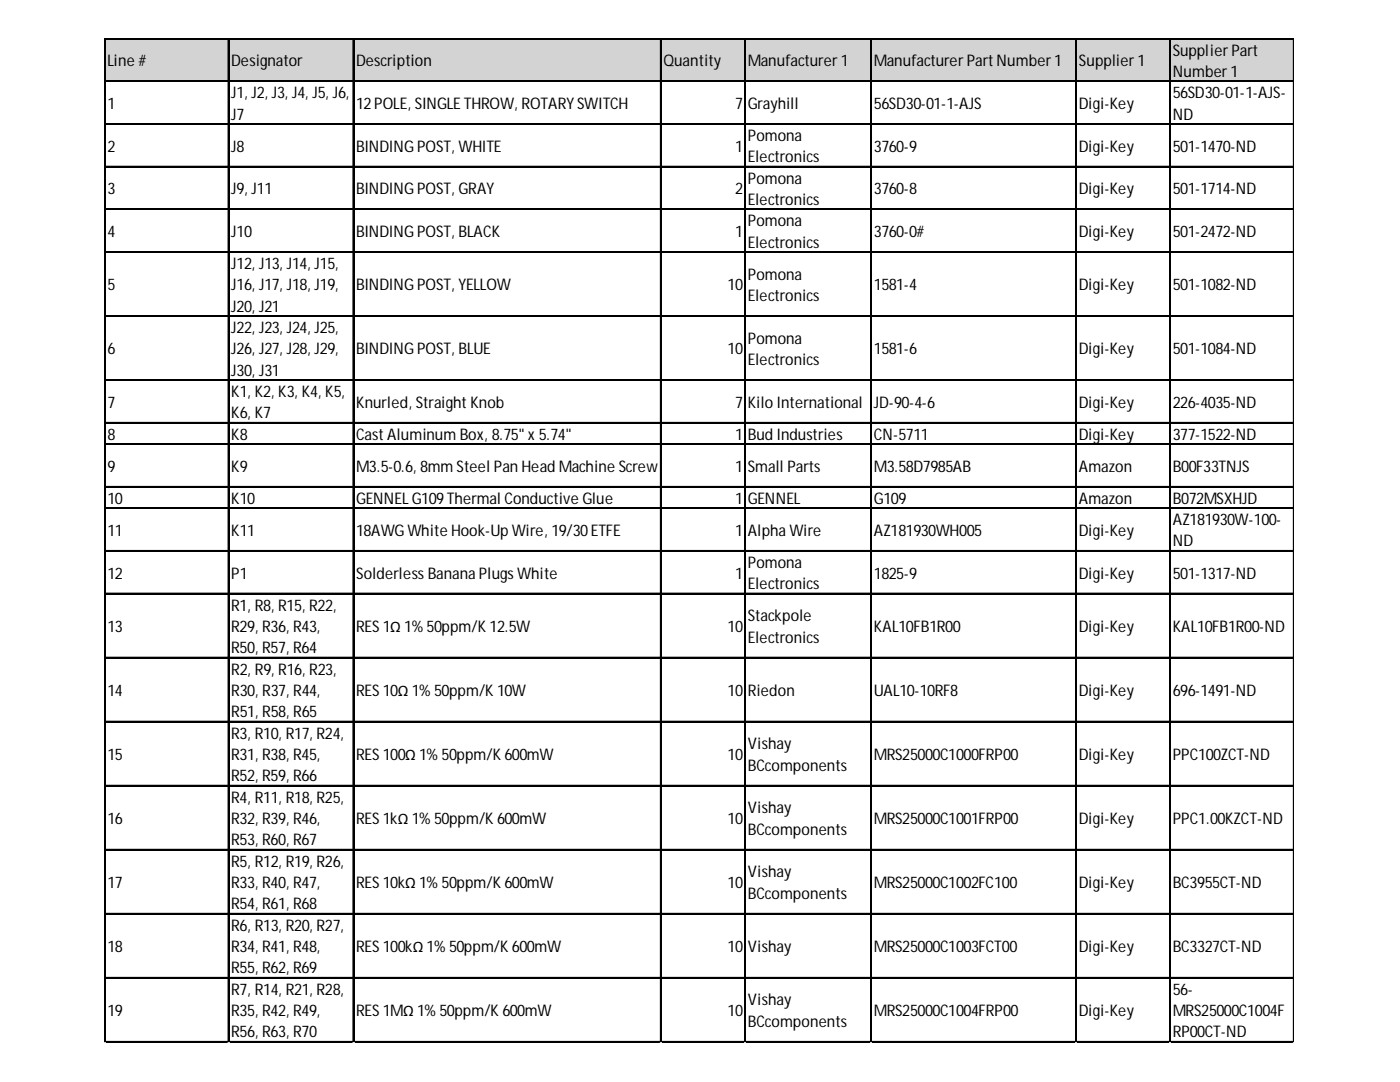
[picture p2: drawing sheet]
<svg xmlns="http://www.w3.org/2000/svg" width="279mm" height="216mm" viewBox="0 0 279 216" stroke-linecap="round" stroke-linejoin="round" font-family="sans-serif">
<defs><g id="words">
<g font-size="3.2">
<text x="234" y="11.1">Supplier Part</text>
<text x="21.4" y="13.2">Line #</text>
<text x="46.2" y="13.2">Designator</text>
<text x="71.1" y="13.2">Description</text>
<text x="132.4" y="13.2">Quantity</text>
<text x="149.3" y="13.2">Manufacturer 1</text>
<text x="174.4" y="13.2">Manufacturer Part Number 1</text>
<text x="215.3" y="13.2">Supplier 1</text>
<text x="234" y="15.3">Number 1</text>
<text x="21.4" y="21.7">1</text>
<text x="46.2" y="19.6">J1, J2, J3, J4, J5, J6,</text>
<text x="46.2" y="23.9">J7</text>
<text x="71.1" y="21.7">12POLE, SINGLE THROW, ROTARY SWITCH</text>
<text x="146.7" y="21.7">7</text>
<text x="149.3" y="21.7">Grayhill</text>
<text x="174.4" y="21.7">56SD30-01-1-AJS</text>
<text x="215.3" y="21.7">Digi-Key</text>
<text x="234" y="19.6">56SD30-01-1-AJS-</text>
<text x="234" y="23.9">ND</text>
<text x="149.3" y="28.1">Pomona</text>
<text x="21.4" y="30.2">2</text>
<text x="46.2" y="30.2">J8</text>
<text x="71.1" y="30.2">BINDINGPOST, WHITE</text>
<text x="146.7" y="30.2">1</text>
<text x="149.3" y="32.4">Electronics</text>
<text x="174.4" y="30.2">3760-9</text>
<text x="215.3" y="30.2">Digi-Key</text>
<text x="234" y="30.2">501-1470-ND</text>
<text x="21.4" y="38.8">3</text>
<text x="46.2" y="38.8">J9, J11</text>
<text x="71.1" y="38.8">BINDINGPOST, GRAY</text>
<text x="146.7" y="38.8">2</text>
<text x="149.3" y="36.6">Pomona</text>
<text x="149.3" y="40.9">Electronics</text>
<text x="174.4" y="38.8">3760-8</text>
<text x="215.3" y="38.8">Digi-Key</text>
<text x="234" y="38.8">501-1714-ND</text>
<text x="21.4" y="47.3">4</text>
<text x="46.2" y="47.3">J10</text>
<text x="71.1" y="47.3">BINDINGPOST, BLACK</text>
<text x="146.7" y="47.3">1</text>
<text x="149.3" y="45.2">Pomona</text>
<text x="174.4" y="47.3">3760-0#</text>
<text x="215.3" y="47.3">Digi-Key</text>
<text x="234" y="47.3">501-2472-ND</text>
<text x="46.2" y="53.7">J12, J13, J14, J15,</text>
<text x="149.3" y="49.4">Electronics</text>
<text x="21.4" y="57.9">5</text>
<text x="46.2" y="57.9">J16, J17, J18, J19,</text>
<text x="71.1" y="57.9">BINDINGPOST, YELLOW</text>
<text x="145.2" y="57.9">10</text>
<text x="149.3" y="55.8">Pomona</text>
<text x="174.4" y="57.9">1581-4</text>
<text x="215.3" y="57.9">Digi-Key</text>
<text x="234" y="57.9">501-1082-ND</text>
<text x="46.2" y="62.2">J20, J21</text>
<text x="149.3" y="60.1">Electronics</text>
<text x="21.4" y="70.7">6</text>
<text x="46.2" y="66.5">J22, J23, J24, J25,</text>
<text x="46.2" y="70.7">J26, J27, J28, J29,</text>
<text x="71.1" y="70.7">BINDINGPOST, BLUE</text>
<text x="145.2" y="70.7">10</text>
<text x="149.3" y="68.6">Pomona</text>
<text x="174.4" y="70.7">1581-6</text>
<text x="215.3" y="70.7">Digi-Key</text>
<text x="234" y="70.7">501-1084-ND</text>
<text x="46.2" y="75">J30, J31</text>
<text x="149.3" y="72.8">Electronics</text>
<text x="21.4" y="81.4">7</text>
<text x="46.2" y="79.2">K1, K2, K3, K4, K5,</text>
<text x="46.2" y="83.5">K6, K7</text>
<text x="71.1" y="81.4">Knurled, Straight Knob</text>
<text x="146.7" y="81.4">7</text>
<text x="149.3" y="81.4">Kilo International</text>
<text x="174.4" y="81.4">JD-90-4-6</text>
<text x="215.3" y="81.4">Digi-Key</text>
<text x="234" y="81.4">226-4035-ND</text>
<text x="21.4" y="87.8">8</text>
<text x="46.2" y="87.8">K8</text>
<text x="71.1" y="87.8">Cast Aluminum Box, 8.75&quot; x 5.74&quot;</text>
<text x="146.7" y="87.8">1</text>
<text x="149.3" y="87.8">Bud Industries</text>
<text x="174.4" y="87.8">CN-5711</text>
<text x="215.3" y="87.8">Digi-Key</text>
<text x="234" y="87.8">377-1522-ND</text>
<text x="21.4" y="94.1">9</text>
<text x="46.2" y="94.1">K9</text>
<text x="71.1" y="94.1">M3.5-0.6, 8mm Steel Pan Head Machine Screw</text>
<text x="146.7" y="94.1">1</text>
<text x="149.3" y="94.1">Small Parts</text>
<text x="174.4" y="94.1">M3.58D7985AB</text>
<text x="215.3" y="94.1">Amazon</text>
<text x="234" y="94.1">B00F33TNJS</text>
<text x="21.4" y="100.5">10</text>
<text x="46.2" y="100.5">K10</text>
<text x="71.1" y="100.5">GENNEL G109Thermal Conductive Glue</text>
<text x="146.7" y="100.5">1</text>
<text x="149.3" y="100.5">GENNEL</text>
<text x="174.4" y="100.5">G109</text>
<text x="215.3" y="100.5">Amazon</text>
<text x="234" y="100.5">B072MSXHJD</text>
<text x="21.4" y="106.9">11</text>
<text x="46.2" y="106.9">K11</text>
<text x="71.1" y="106.9">18AWGWhite Hook-Up Wire, 19/30ETFE</text>
<text x="146.7" y="106.9">1</text>
<text x="149.3" y="106.9">Alpha Wire</text>
<text x="174.4" y="106.9">AZ181930WH005</text>
<text x="215.3" y="106.9">Digi-Key</text>
<text x="234" y="104.8">AZ181930W-100-</text>
<text x="149.3" y="113.3">Pomona</text>
<text x="234" y="109">ND</text>
<text x="21.4" y="115.4">12</text>
<text x="46.2" y="115.4">P1</text>
<text x="71.1" y="115.4">Solderless Banana Plugs White</text>
<text x="146.7" y="115.4">1</text>
<text x="149.3" y="117.6">Electronics</text>
<text x="174.4" y="115.4">1825-9</text>
<text x="215.3" y="115.4">Digi-Key</text>
<text x="234" y="115.4">501-1317-ND</text>
<text x="46.2" y="121.8">R1, R8, R15, R22,</text>
<text x="149.3" y="124">Stackpole</text>
<text x="21.4" y="126.1">13</text>
<text x="46.2" y="126.1">R29, R36, R43,</text>
<text x="46.2" y="130.3">R50, R57, R64</text>
<text x="71.1" y="126.1">RES 1Ω 1% 50ppm/K12.5W</text>
<text x="145.2" y="126.1">10</text>
<text x="149.3" y="128.2">Electronics</text>
<text x="174.4" y="126.1">KAL10FB1R00</text>
<text x="215.3" y="126.1">Digi-Key</text>
<text x="234" y="126.1">KAL10FB1R00-ND</text>
<text x="46.2" y="134.6">R2, R9, R16, R23,</text>
<text x="21.4" y="138.9">14</text>
<text x="46.2" y="138.9">R30, R37, R44,</text>
<text x="46.2" y="143.1">R51, R58, R65</text>
<text x="71.1" y="138.9">RES 10Ω 1% 50ppm/K10W</text>
<text x="145.2" y="138.9">10</text>
<text x="149.3" y="138.9">Riedon</text>
<text x="174.4" y="138.9">UAL10-10RF8</text>
<text x="215.3" y="138.9">Digi-Key</text>
<text x="234" y="138.9">696-1491-ND</text>
<text x="46.2" y="147.4">R3, R10, R17, R24,</text>
<text x="149.3" y="149.5">Vishay</text>
<text x="21.4" y="151.6">15</text>
<text x="46.2" y="151.6">R31, R38, R45,</text>
<text x="46.2" y="155.9">R52, R59, R66</text>
<text x="71.1" y="151.6">RES 100Ω 1% 50ppm/K600mW</text>
<text x="145.2" y="151.6">10</text>
<text x="149.3" y="153.8">BCcomponents</text>
<text x="174.4" y="151.6">MRS25000C1000FRP00</text>
<text x="215.3" y="151.6">Digi-Key</text>
<text x="234" y="151.6">PPC100ZCT-ND</text>
<text x="46.2" y="160.2">R4, R11, R18, R25,</text>
<text x="21.4" y="164.4">16</text>
<text x="46.2" y="164.4">R32, R39, R46,</text>
<text x="71.1" y="164.4">RES 1kΩ 1% 50ppm/K600mW</text>
<text x="145.2" y="164.4">10</text>
<text x="149.3" y="162.3">Vishay</text>
<text x="149.3" y="166.5">BCcomponents</text>
<text x="174.4" y="164.4">MRS25000C1001FRP00</text>
<text x="215.3" y="164.4">Digi-Key</text>
<text x="234" y="164.4">PPC1.00KZCT-ND</text>
<text x="46.2" y="168.7">R53, R60, R67</text>
<text x="46.2" y="172.9">R5, R12, R19, R26,</text>
<text x="21.4" y="177.2">17</text>
<text x="46.2" y="177.2">R33, R40, R47,</text>
<text x="71.1" y="177.2">RES 10kΩ 1% 50ppm/K600mW</text>
<text x="145.2" y="177.2">10</text>
<text x="149.3" y="175.1">Vishay</text>
<text x="149.3" y="179.3">BCcomponents</text>
<text x="174.4" y="177.2">MRS25000C1002FC100</text>
<text x="215.3" y="177.2">Digi-Key</text>
<text x="234" y="177.2">BC3955CT-ND</text>
<text x="46.2" y="181.5">R54, R61, R68</text>
<text x="46.2" y="185.7">R6, R13, R20, R27,</text>
<text x="21.4" y="190">18</text>
<text x="46.2" y="190">R34, R41, R48,</text>
<text x="71.1" y="190">RES 100kΩ 1% 50ppm/K600mW</text>
<text x="145.2" y="190">10</text>
<text x="149.3" y="190">Vishay</text>
<text x="174.4" y="190">MRS25000C1003FCT00</text>
<text x="215.3" y="190">Digi-Key</text>
<text x="234" y="190">BC3327CT-ND</text>
<text x="46.2" y="194.2">R55, R62, R69</text>
<text x="21.4" y="202.8">19</text>
<text x="46.2" y="198.5">R7, R14, R21, R28,</text>
<text x="46.2" y="202.8">R35, R42, R49,</text>
<text x="71.1" y="202.8">RES 1MΩ 1% 50ppm/K600mW</text>
<text x="145.2" y="202.8">10</text>
<text x="149.3" y="200.6">Vishay</text>
<text x="174.4" y="202.8">MRS25000C1004FRP00</text>
<text x="215.3" y="202.8">Digi-Key</text>
<text x="234" y="198.5">56-</text>
<text x="234" y="202.8">MRS25000C1004F</text>
<text x="46.2" y="207">R56, R63, R70</text>
<text x="149.3" y="204.9">BCcomponents</text>
<text x="234" y="207">RP00CT-ND</text>
</g>
</g></defs>
<path d="M21 7.8h237.3v8.5h-237.3z" fill="#d3d3d3"/>
<g fill="none" stroke="#000" stroke-width=".21">
<path d="M20.8 7.6v200.4M20.9 7.6v200.4M21 7.6h237.3M21 7.7h237.3M21 16.1h237.3M21 16.2h237.3M45.5 7.8v200.2M45.6 7.8v200.2M70.4 7.8v200.2M70.5 7.8v200.2M131.8 7.8v200.2M131.9 7.8v200.2"/>
<path d="M148.6 7.8v200.2M148.7 7.8v200.2M173.8 7.8v200.2M173.9 7.8v200.2M214.7 7.8v200.2M214.8 7.8v200.2M233.4 7.8v200.2M233.5 7.8v200.2M258.1 7.8v200.2M21 24.7h237.3M21 24.8h237.3M21 33.2h237.3"/>
<path d="M21 33.3h237.3M21 41.7h237.3M21 41.8h237.3M21 50.2h237.3M21 50.3h237.3M21 63h237.3M21 63.1h237.3M21 75.8h237.3M21 75.9h237.3M21 84.3h237.3M21 84.4h237.3M21 88.5h237.3"/>
<path d="M21 88.6h237.3M21 97.1h237.3M21 97.2h237.3M21 101.3h237.3M21 101.4h237.3M21 109.8h237.3M21 109.9h237.3M21 118.4h237.3M21 118.5h237.3M21 131.1h237.3M21 131.2h237.3M21 143.9h237.3"/>
<path d="M21 144h237.3M21 156.7h237.3M21 156.8h237.3M21 169.5h237.3M21 169.6h237.3M21 182.2h237.3M21 182.4h237.3M21 195h237.3M21 195.1h237.3M21 207.8h237.3"/>
</g>
<path d="M258.2 7.8v200.2M21 207.9h237.3" fill="none" stroke="#000" stroke-width=".2"/>
<use href="#words"/>
</svg>
